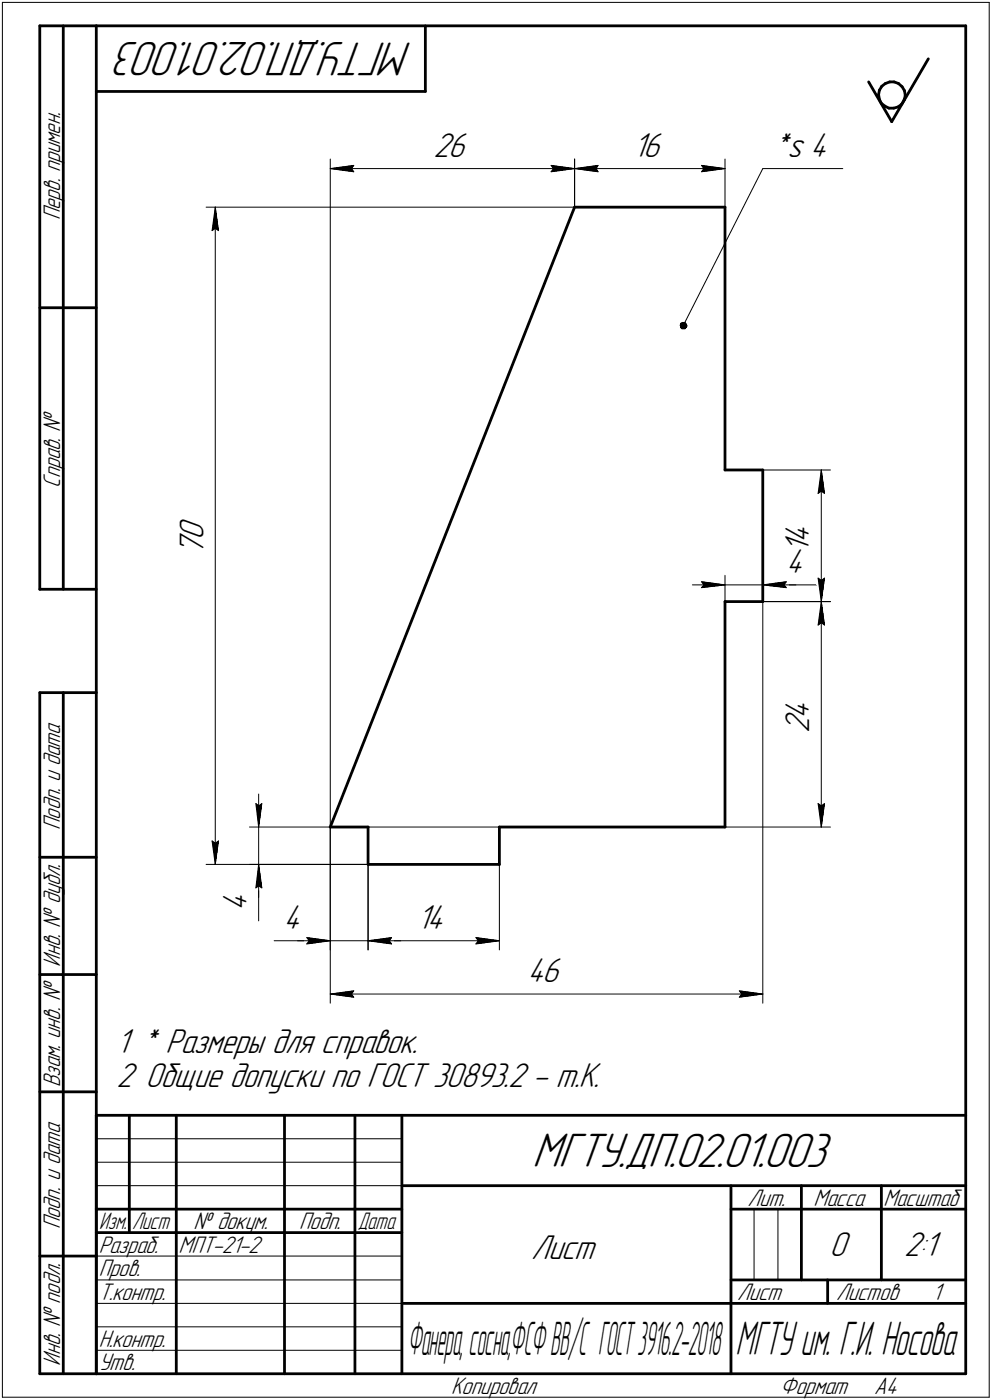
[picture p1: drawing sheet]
<svg xmlns="http://www.w3.org/2000/svg" width="211mm" height="298mm" viewBox="0 0 211 298" stroke-linecap="round" stroke-linejoin="round" font-family="sans-serif">
<defs><g id="words">
<g font-size="10.9">
<text x="87.8" y="9" transform="rotate(-180 87.8 9)">МГТУ.ДП.02.01.003</text>
<text x="113.2" y="248.5">МГТУ.ДП.02.01.003</text>
</g>
<text font-size="10.6" x="156.5" y="288.5">МГТУ им. Г.И. Носова</text>
<text font-size="10.4" x="86.8" y="288.5">Фанера,сосна,ФСФВВ/С ГОСТ3916.2-2018</text>
<g font-size="7.8">
<text x="92.2" y="33.4">26</text>
<text x="134.7" y="33.4">16</text>
<text x="164.3" y="33.4">*s 4</text>
<text x="43.3" y="118.2" transform="rotate(-90 43.3 118.2)">7</text>
<text x="43.3" y="115" transform="rotate(-90 43.3 115)">0</text>
<text x="172.2" y="117.7" transform="rotate(-90 172.2 117.7)">1</text>
<text x="172.2" y="115.5" transform="rotate(-90 172.2 115.5)">4</text>
<text x="167.3" y="122">4</text>
<text x="172.2" y="153" transform="rotate(-90 172.2 153)">4</text>
<text x="172.2" y="156.2" transform="rotate(-90 172.2 156.2)">2</text>
<text x="52.5" y="194.1" transform="rotate(-90 52.5 194.1)">4</text>
<text x="60.3" y="197.8">4</text>
<text x="88.7" y="197.8">14</text>
<text x="112.2" y="209.1">46</text>
<text x="24.8" y="224.2">1 * Размеры для справок.</text>
<text x="24.8" y="231.4">2 Общие допуски по ГОСТ 30893.2 - m.K.</text>
<text x="113" y="268">Лист</text>
<text x="176.5" y="267.5">0</text>
<text x="192.4" y="267.5">2:1</text>
</g>
<g font-size="5.4">
<text x="12.8" y="46.9" transform="rotate(-90 12.8 46.9)">Перв. примен.</text>
<text x="12.8" y="103.8" transform="rotate(-90 12.8 103.8)">Справ. №</text>
<text x="12.8" y="176.7" transform="rotate(-90 12.8 176.7)">Подп. и дата</text>
<text x="12.8" y="205.8" transform="rotate(-90 12.8 205.8)">Инв. № дубл.</text>
<text x="12.8" y="231.6" transform="rotate(-90 12.8 231.6)">Взам. инв. №</text>
<text x="159.1" y="256.8">Лит.</text>
<text x="173.1" y="256.8">Масса</text>
<text x="188" y="256.8">Масштаб</text>
<text x="12.8" y="261.7" transform="rotate(-90 12.8 261.7)">Подп. и дата</text>
<text x="41.2" y="261.8">№ докум.</text>
<text x="63.6" y="261.8">Подп.</text>
<text x="21" y="266.8">Разраб.</text>
<text x="38" y="266.8">МПТ-21-2</text>
<text x="21" y="271.8">Пров.</text>
<text x="21" y="276.8">Т.контр.</text>
<text x="156.9" y="276.8">Лист</text>
<text x="177.9" y="276.8">Листов</text>
<text x="198.4" y="276.8">1</text>
<text x="21" y="286.8">Н.контр.</text>
<text x="12.8" y="290.8" transform="rotate(-90 12.8 290.8)">Инв. № подл.</text>
<text x="21" y="291.8">Утв.</text>
<text x="96" y="296.8">Копировал</text>
<text x="166" y="296.8">Формат</text>
<text x="186" y="296.8">A4</text>
</g>
<g font-size="5.3">
<text x="21.1" y="261.8">Изм.</text>
<text x="28.1" y="261.8">Лист</text>
<text x="76.1" y="261.8">Дата</text>
</g>
</g></defs>
<g fill="none" stroke="#000" stroke-width=".59">
<path d="M8.5 5.5v120zM8.5 5.5h12zM13.5 5.5v120zM20.5 5.5v287zM20.5 5.5h185zM20.5 19.5h70zM90.5 5.5v14zM184.8 17.4l4.9 8.5zM187.1 19.2l-.2 1zM187.6 18.4l.8-.6zM187.6 18.4l-.5 .8zM188.4 17.8l.9-.4z"/>
<path d="M189.3 17.4h.9zM190.2 17.4l1 .4zM191.2 17.8l.7 .7zM191.9 18.5l.5 .8zM192.4 19.3l.2 .9zM197.5 12.5l-7.8 13.4zM205.5 5.5v287zM186.9 20.2l.2 1zM187.1 21.2l.4 .8zM187.5 22l.8 .6zM188.3 22.6l.8 .4zM189.1 23h1.1z"/>
<path d="M190.2 23l.9-.2zM191.1 22.8l.8-.6zM192.4 21.3l-.5 .9zM192.6 20.4l-.2 .9zM192.6 20.2v.2zM122.3 44.1l-52 132zM122.3 44.1h32zM154.3 44.1v56zM8.5 65.5h12zM154.3 100.1h8zM162.3 100.1v28zM8.5 125.5h12z"/>
<path d="M154.3 128.1h8zM154.3 128.1v48zM8.5 147.5v145zM8.5 147.5h12zM13.5 147.5v145zM70.3 176.1h8zM78.3 176.1v8zM106.3 176.1v8zM106.3 176.1h48zM8.5 182.5h12zM78.3 184.1h28zM8.5 207.5h12z"/>
<path d="M8.5 232.5h12zM20.5 237.5h185zM20.5 237.5v55zM27.5 237.5v25zM37.5 237.5v55zM60.5 237.5v55zM75.5 237.5v55zM85.5 237.5v55zM20.5 257.5h65zM85.5 252.5h120zM155.5 252.5v40zM155.5 257.5h15z"/>
<path d="M170.5 252.5v20zM170.5 257.5h35zM187.5 252.5v20zM8.5 267.5h12zM20.5 262.5h65zM85.5 277.5h70zM155.5 277.5h50zM155.5 272.5h50zM176.1 272.5v5zM8.5 292.5h12zM20.5 292.5h185z"/>
</g>
<g fill="none" stroke="#000" stroke-width=".21">
<path d="M.5 .5v297zM.5 .5h210zM210.5 .5v297zM70.3 33.9v142.2zM70.3 35.9l5-.7zM70.3 35.9l5 .7zM70.3 35.9h52zM74.8 35.9l.5 .7zM75.3 35.2l-.5 .7zM117.3 36.6l5-.7zM117.3 35.2l.5 .7zM117.3 35.2l5 .7z"/>
<path d="M117.8 35.9l-.5 .7zM122.3 33.9v10.2zM122.3 35.9l5-.7zM122.3 35.9l5 .7zM122.3 35.9h32zM126.8 35.9l.5 .7zM127.3 35.2l-.5 .7zM149.3 36.6l5-.7zM149.3 35.2l.5 .7zM149.3 35.2l5 .7zM149.8 35.9l-.5 .7zM154.3 33.9v10.2z"/>
<path d="M162.3 35.9l-16.9 33.4zM162.3 35.9h17zM43.9 44.1h78.4zM45.1 49.1l.7-.5zM45.8 44.1l.7 5zM45.8 48.6l.7 .5zM45.8 44.1l-.7 5zM45.8 44.1v140zM162.3 100.1h14.4zM174.1 105.1l.7-.5zM174.8 100.1l.6 5zM174.8 104.6l.6 .5z"/>
<path d="M174.8 100.1l-.7 5zM174.8 100.1v28zM147.3 124.5h7zM149.3 123.9l5 .6zM149.3 123.9l.5 .6zM149.3 125.1l5-.6zM149.8 124.5l-.5 .6zM154.3 128.1h22.4zM154.3 122.5v53.6zM154.3 124.5h8zM162.3 128.1v85.5zM162.3 128.1h14.4z"/>
<path d="M162.3 122.5v5.6zM162.3 124.5h12zM162.3 124.5l5 .6zM162.3 124.5l5-.6zM162.3 124.5h7zM166.8 124.5l.5 .6zM167.3 123.9l-.5 .6zM174.1 133.1l.7-.5zM174.1 123.1l.7 5zM174.1 123.1l.7 .5zM174.8 128.1l.6 5zM174.8 132.6l.6 .5z"/>
<path d="M174.8 128.1l-.7 5zM174.8 128.1v48zM174.8 123.6l.6-.5zM175.4 123.1l-.6 5zM45.1 179.1l.7 5zM45.1 179.1l.7 .5zM45.8 179.6l.7-.5zM46.5 179.1l-.7 5zM53.1 176.1h53.2zM54.4 171.1l.6 .5zM54.4 171.1l.6 5zM55 171.6l.7-.5z"/>
<path d="M55 169.1v7zM55 176.1v8zM55.7 171.1l-.7 5zM70.3 176.1v37.5zM70.3 176.1v26.2zM78.3 176.1v26.2zM154.3 176.1h22.4zM174.1 171.1l.7 5zM174.1 171.1l.7 .5zM174.8 171.6l.6-.5zM175.4 171.1l-.6 5zM43.9 184.1h34.4z"/>
<path d="M53.1 184.1h25.2zM54.4 189.1l.6-.5zM55 184.1v12zM55 184.1l-.6 5zM55 188.6l.7 .5zM55 184.1l.7 5zM55 184.1v7zM65.3 199.6l5 .7zM65.3 199.6l.5 .7zM78.3 184.1v18.2zM83.3 199.6l-.5 .7zM101.3 199.6l.5 .7z"/>
<path d="M101.3 199.6l5 .7zM106.3 184.1v18.2zM58.3 200.3h12zM63.3 200.3h7zM65.3 201l5-.7zM65.8 200.3l-.5 .7zM70.3 211.7l5-.7zM70.3 211.7l5 .6zM70.3 211.7h92zM70.3 200.3h8zM74.8 211.7l.5 .6zM75.3 211l-.5 .7z"/>
<path d="M78.3 200.3l5 .7zM78.3 200.3l5-.7zM78.3 200.3h7zM78.3 200.3h28zM82.8 200.3l.5 .7zM101.3 201l5-.7zM101.8 200.3l-.5 .7zM157.3 212.3l5-.6zM157.3 211l.5 .7zM157.3 211l5 .7zM157.8 211.7l-.5 .6zM20.5 247.5h65z"/>
<path d="M20.5 252.5h65zM20.5 242.5h65zM160.4 257.5v15zM165.5 257.5v15zM20.5 267.5h65zM20.5 272.5h65zM20.5 277.5h65zM.5 297.5h210zM20.5 282.5h65zM20.5 287.5h65z"/>
</g>
<g fill="#fff" stroke="#fff" stroke-width=".21">
<path d="M112.2 203.5h8.2zM112.2 203.6h8.2zM112.2 203.7h8.2zM112.2 203.8h8.2zM112.2 203.9h8.2zM112.2 204h8.2zM112.2 204h8.2zM112.2 204.1h8.2zM112.2 204.2h8.2zM112.2 204.3h8.2zM112.2 204.4h8.2zM112.2 204.5h8.2zM112.2 204.6h8.2zM112.2 204.6h8.2zM112.2 204.7h8.2zM112.2 204.8h8.2zM112.2 204.9h8.2zM112.2 205h8.2zM112.2 205.1h8.2zM112.2 205.1h8.2zM112.2 205.2h8.2zM112.2 205.3h8.2zM112.2 205.4h8.2zM112.2 205.5h8.2zM112.2 205.6h8.2zM112.2 205.7h8.2zM112.2 205.7h8.2zM112.2 205.8h8.2zM112.2 205.9h8.2zM112.2 206h8.2zM112.2 206.1h8.2zM112.2 206.2h8.2zM112.2 206.2h8.2zM112.2 206.3h8.2zM112.2 206.4h8.2zM112.2 206.5h8.2zM112.2 206.6h8.2zM112.2 206.7h8.2zM112.2 206.8h8.2zM112.2 206.8h8.2zM112.2 206.9h8.2zM112.2 207h8.2zM112.2 207.1h8.2zM112.2 207.2h8.2zM112.2 207.3h8.2zM112.2 207.3h8.2zM112.2 207.4h8.2zM112.2 207.5h8.2zM112.2 207.6h8.2zM112.2 207.7h8.2zM112.2 207.8h8.2zM112.2 207.9h8.2zM112.2 207.9h8.2zM112.2 208h8.2zM112.2 208.1h8.2zM112.2 208.2h8.2zM112.2 208.3h8.2zM112.2 208.4h8.2zM112.2 208.4h8.2zM112.2 208.5h8.2zM112.2 208.6h8.2zM112.2 208.7h8.2zM112.2 208.8h8.2zM112.2 208.9h8.2zM112.2 209h8.2zM112.2 209h8.2zM112.2 209.1h8.2zM112.2 209.2h8.2zM112.2 209.3h8.2zM112.2 209.4h8.2zM112.2 209.5h8.2zM112.2 209.5h8.2zM112.2 209.6h8.2zM112.2 209.7h8.2zM112.2 209.8h8.2zM112.2 209.9h8.2zM112.2 210h8.2zM112.2 210.1h8.2zM112.2 210.1h8.2zM112.2 210.2h8.2zM112.2 210.3h8.2zM112.2 210.4h8.2zM112.2 210.5h8.2zM112.2 210.6h8.2z"/>
<path d="M75.2 210.5h.6zM74.6 210.6h1.2zM73.9 210.7h1.9zM73.3 210.7h2.5zM72.7 210.8h3.1zM72.1 210.9h3.7zM71.9 211h3.9zM71.7 211.1h4.1zM71.5 211.2h4.3zM71.3 211.2h4.5zM71.1 211.3h4.7zM70.9 211.4h4.9zM70.7 211.5h5.1zM70.5 211.6h5.3zM70.3 211.7h5.5zM70.5 211.8h5.3zM70.7 211.8h5.1zM70.9 211.9h4.9zM71.1 212h4.7zM71.3 212.1h4.5zM71.5 212.2h4.3zM71.7 212.3h4.1zM71.9 212.3h3.9zM72.1 212.4h3.7zM72.8 212.5h3zM73.6 212.6h2.2zM74.3 212.7h1.5zM75.1 212.8h.7z"/>
<path d="M156.8 210.5h.7zM156.8 210.6h1.3zM156.8 210.7h1.9zM156.8 210.7h2.5zM156.8 210.8h3.1zM156.8 210.9h3.7zM156.8 211h4zM156.8 211.1h4.2zM156.8 211.2h4.3zM156.8 211.2h4.6zM156.8 211.3h4.7zM156.8 211.4h4.9zM156.8 211.5h5.2zM156.8 211.6h5.3zM156.8 211.7h5.5zM156.8 211.8h5.3zM156.8 211.8h5.2zM156.8 211.9h4.9zM156.8 212h4.7zM156.8 212.1h4.6zM156.8 212.2h4.3zM156.8 212.3h4.2zM156.8 212.3h4zM156.8 212.4h3.7zM156.8 212.5h3.1zM156.8 212.6h2.3zM156.8 212.7h1.5zM156.8 212.8h.8z"/>
<path d="M60.3 192.2h5zM60.3 192.3h5zM60.3 192.4h5zM60.3 192.4h5zM60.3 192.5h5zM60.3 192.6h5zM60.3 192.7h5zM60.3 192.8h5zM60.3 192.9h5zM60.3 193h5zM60.3 193h5zM60.3 193.1h5zM60.3 193.2h5zM60.3 193.3h5zM60.3 193.4h5zM60.3 193.5h5zM60.3 193.5h5zM60.3 193.6h5zM60.3 193.7h5zM60.3 193.8h5zM60.3 193.9h5zM60.3 194h5zM60.3 194.1h5zM60.3 194.1h5zM60.3 194.2h5zM60.3 194.3h5zM60.3 194.4h5zM60.3 194.5h5zM60.3 194.6h5zM60.3 194.6h5zM60.3 194.7h5zM60.3 194.8h5zM60.3 194.9h5zM60.3 195h5zM60.3 195.1h5zM60.3 195.2h5zM60.3 195.2h5zM60.3 195.3h5zM60.3 195.4h5zM60.3 195.5h5zM60.3 195.6h5zM60.3 195.7h5zM60.3 195.7h5zM60.3 195.8h5zM60.3 195.9h5zM60.3 196h5zM60.3 196.1h5zM60.3 196.2h5zM60.3 196.3h5zM60.3 196.3h5zM60.3 196.4h5zM60.3 196.5h5zM60.3 196.6h5zM60.3 196.7h5zM60.3 196.8h5zM60.3 196.8h5zM60.3 196.9h5zM60.3 197h5zM60.3 197.1h5zM60.3 197.2h5zM60.3 197.3h5zM60.3 197.4h5zM60.3 197.4h5zM60.3 197.5h5zM60.3 197.6h5zM60.3 197.7h5zM60.3 197.8h5zM60.3 197.9h5zM60.3 198h5zM60.3 198h5zM60.3 198.1h5zM60.3 198.2h5zM60.3 198.3h5zM60.3 198.4h5zM60.3 198.5h5zM60.3 198.5h5zM60.3 198.6h5zM60.3 198.7h5zM60.3 198.8h5zM60.3 198.9h5zM60.3 199h5zM60.3 199.1h5zM60.3 199.1h5zM60.3 199.2h5z"/>
<path d="M64.8 199.1h.6zM64.8 199.2h1.2zM64.8 199.3h1.8zM64.8 199.4h2.5zM64.8 199.5h3.1zM64.8 199.6h3.7zM64.8 199.6h3.9zM64.8 199.7h4.1zM64.8 199.8h4.3zM64.8 199.9h4.5zM64.8 200h4.7zM64.8 200.1h4.9zM64.8 200.2h5.1zM64.8 200.2h5.3zM64.8 200.3h5.5zM64.8 200.4h5.3zM64.8 200.5h5.1zM64.8 200.6h4.9zM64.8 200.7h4.7zM64.8 200.7h4.5zM64.8 200.8h4.3zM64.8 200.9h4.1zM64.8 201h3.9zM64.8 201.1h3.7zM64.8 201.2h3zM64.8 201.3h2.3zM64.8 201.3h1.5zM64.8 201.4h.7z"/>
<path d="M83.2 199.1h.6zM82.6 199.2h1.2zM82 199.3h1.8zM81.4 199.4h2.4zM80.8 199.5h3zM80.1 199.6h3.7zM79.9 199.6h3.9zM79.8 199.7h4zM79.5 199.8h4.3zM79.3 199.9h4.5zM79.2 200h4.6zM78.9 200.1h4.9zM78.7 200.2h5.1zM78.6 200.2h5.2zM78.3 200.3h5.5zM78.6 200.4h5.2zM78.7 200.5h5.1zM78.9 200.6h4.9zM79.2 200.7h4.6zM79.3 200.7h4.5zM79.5 200.8h4.3zM79.8 200.9h4zM79.9 201h3.9zM80.1 201.1h3.7zM80.9 201.2h2.9zM81.6 201.3h2.2zM82.4 201.3h1.4zM83.1 201.4h.7z"/>
<path d="M88.7 192.2h7.1zM88.7 192.3h7.1zM88.7 192.4h7.1zM88.7 192.4h7.1zM88.7 192.5h7.1zM88.7 192.6h7.1zM88.7 192.7h7.1zM88.7 192.8h7.1zM88.7 192.9h7.1zM88.7 193h7.1zM88.7 193h7.1zM88.7 193.1h7.1zM88.7 193.2h7.1zM88.7 193.3h7.1zM88.7 193.4h7.1zM88.7 193.5h7.1zM88.7 193.5h7.1zM88.7 193.6h7.1zM88.7 193.7h7.1zM88.7 193.8h7.1zM88.7 193.9h7.1zM88.7 194h7.1zM88.7 194.1h7.1zM88.7 194.1h7.1zM88.7 194.2h7.1zM88.7 194.3h7.1zM88.7 194.4h7.1zM88.7 194.5h7.1zM88.7 194.6h7.1zM88.7 194.6h7.1zM88.7 194.7h7.1zM88.7 194.8h7.1zM88.7 194.9h7.1zM88.7 195h7.1zM88.7 195.1h7.1zM88.7 195.2h7.1zM88.7 195.2h7.1zM88.7 195.3h7.1zM88.7 195.4h7.1zM88.7 195.5h7.1zM88.7 195.6h7.1zM88.7 195.7h7.1zM88.7 195.7h7.1zM88.7 195.8h7.1zM88.7 195.9h7.1zM88.7 196h7.1zM88.7 196.1h7.1zM88.7 196.2h7.1zM88.7 196.3h7.1zM88.7 196.3h7.1zM88.7 196.4h7.1zM88.7 196.5h7.1zM88.7 196.6h7.1zM88.7 196.7h7.1zM88.7 196.8h7.1zM88.7 196.8h7.1zM88.7 196.9h7.1zM88.7 197h7.1zM88.7 197.1h7.1zM88.7 197.2h7.1zM88.7 197.3h7.1zM88.7 197.4h7.1zM88.7 197.4h7.1zM88.7 197.5h7.1zM88.7 197.6h7.1zM88.7 197.7h7.1zM88.7 197.8h7.1zM88.7 197.9h7.1zM88.7 198h7.1zM88.7 198h7.1zM88.7 198.1h7.1zM88.7 198.2h7.1zM88.7 198.3h7.1zM88.7 198.4h7.1zM88.7 198.5h7.1zM88.7 198.5h7.1zM88.7 198.6h7.1zM88.7 198.7h7.1zM88.7 198.8h7.1zM88.7 198.9h7.1zM88.7 199h7.1zM88.7 199.1h7.1zM88.7 199.1h7.1zM88.7 199.2h7.1z"/>
<path d="M83.2 199.1h.6zM82.6 199.2h1.2zM82 199.3h1.8zM81.4 199.4h2.4zM80.8 199.5h3zM80.1 199.6h3.7zM79.9 199.6h3.9zM79.8 199.7h4zM79.5 199.8h4.3zM79.3 199.9h4.5zM79.2 200h4.6zM78.9 200.1h4.9zM78.7 200.2h5.1zM78.6 200.2h5.2zM78.3 200.3h5.5zM78.6 200.4h5.2zM78.7 200.5h5.1zM78.9 200.6h4.9zM79.2 200.7h4.6zM79.3 200.7h4.5zM79.5 200.8h4.3zM79.8 200.9h4zM79.9 201h3.9zM80.1 201.1h3.7zM80.9 201.2h2.9zM81.6 201.3h2.2zM82.4 201.3h1.4zM83.1 201.4h.7z"/>
<path d="M100.8 199.1h.6zM100.8 199.2h1.2zM100.8 199.3h1.8zM100.8 199.4h2.5zM100.8 199.5h3.1zM100.8 199.6h3.7zM100.8 199.6h3.9zM100.8 199.7h4.1zM100.8 199.8h4.3zM100.8 199.9h4.5zM100.8 200h4.7zM100.8 200.1h4.9zM100.8 200.2h5.1zM100.8 200.2h5.3zM100.8 200.3h5.5zM100.8 200.4h5.3zM100.8 200.5h5.1zM100.8 200.6h4.9zM100.8 200.7h4.7zM100.8 200.7h4.5zM100.8 200.8h4.3zM100.8 200.9h4.1zM100.8 201h3.9zM100.8 201.1h3.7zM100.8 201.2h3zM100.8 201.3h2.2zM100.8 201.3h1.5zM100.8 201.4h.7z"/>
<path d="M37.7 110h7.1zM37.7 110.1h7.1zM37.7 110.2h7.1zM37.7 110.2h7.1zM37.7 110.3h7.1zM37.7 110.4h7.1zM37.7 110.5h7.1zM37.7 110.6h7.1zM37.7 110.7h7.1zM37.7 110.7h7.1zM37.7 110.8h7.1zM37.7 110.9h7.1zM37.7 111h7.1zM37.7 111.1h7.1zM37.7 111.2h7.1zM37.7 111.3h7.1zM37.7 111.3h7.1zM37.7 111.4h7.1zM37.7 111.5h7.1zM37.7 111.6h7.1zM37.7 111.7h7.1zM37.7 111.8h7.1zM37.7 111.8h7.1zM37.7 111.9h7.1zM37.7 112h7.1zM37.7 112.1h7.1zM37.7 112.2h7.1zM37.7 112.3h7.1zM37.7 112.4h7.1zM37.7 112.4h7.1zM37.7 112.5h7.1zM37.7 112.6h7.1zM37.7 112.7h7.1zM37.7 112.8h7.1zM37.7 112.9h7.1zM37.7 112.9h7.1zM37.7 113h7.1zM37.7 113.1h7.1zM37.7 113.2h7.1zM37.7 113.3h7.1zM37.7 113.4h7.1zM37.7 113.5h7.1zM37.7 113.5h7.1zM37.7 113.6h7.1zM37.7 113.7h7.1zM37.7 113.8h7.1zM37.7 113.9h7.1zM37.7 114h7.1zM37.7 114h7.1zM37.7 114.1h7.1zM37.7 114.2h7.1zM37.7 114.3h7.1zM37.7 114.4h7.1zM37.7 114.5h7.1zM37.7 114.6h7.1zM37.7 114.6h7.1zM37.7 114.7h7.1zM37.7 114.8h7.1zM37.7 114.9h7.1zM37.7 115h7.1zM37.7 115.1h7.1zM37.7 115.1h7.1zM37.7 115.2h7.1zM37.7 115.3h7.1zM37.7 115.4h7.1zM37.7 115.5h7.1zM37.7 115.6h7.1zM37.7 115.7h7.1zM37.7 115.7h7.1zM37.7 115.8h7.1zM37.7 115.9h7.1zM37.7 116h7.1zM37.7 116.1h7.1zM37.7 116.2h7.1zM37.7 116.2h7.1zM37.7 116.3h7.1zM37.7 116.4h7.1zM37.7 116.5h7.1zM37.7 116.6h7.1zM37.7 116.7h7.1zM37.7 116.8h7.1zM37.7 116.8h7.1zM37.7 116.9h7.1zM37.7 117h7.1zM37.7 117.1h7.1zM37.7 117.2h7.1zM37.7 117.3h7.1zM37.7 117.3h7.1zM37.7 117.4h7.1zM37.7 117.5h7.1zM37.7 117.6h7.1zM37.7 117.7h7.1zM37.7 117.8h7.1zM37.7 117.9h7.1zM37.7 117.9h7.1zM37.7 118h7.1zM37.7 118.1h7.1z"/>
<path d="M44.6 178.6h2.5zM44.7 178.6h2.4zM44.7 178.7h2.4zM44.7 178.8h2.4zM44.7 178.9h2.4zM44.7 179h2.4zM44.7 179.1h2.4zM44.7 179.2h2.4zM44.8 179.2h2.2zM44.8 179.3h2.2zM44.8 179.4h2.2zM44.8 179.5h2.2zM44.8 179.6h2.2zM44.8 179.7h2.2zM44.8 179.7h2.2zM44.9 179.8h2zM44.9 179.9h2zM44.9 180h2zM44.9 180.1h2zM44.9 180.2h2zM44.9 180.3h2zM44.9 180.3h2zM44.9 180.4h1.9zM45 180.5h1.8zM45 180.6h1.8zM45 180.7h1.8zM45 180.8h1.8zM45 180.8h1.8zM45 180.9h1.8zM45 181h1.8zM45 181.1h1.7zM45 181.2h1.7zM45 181.3h1.7zM45 181.4h1.7zM45 181.4h1.7zM45 181.5h1.7zM45 181.6h1.7zM45.1 181.7h1.6zM45.1 181.8h1.6zM45.1 181.9h1.6zM45.1 181.9h1.6zM45.1 182h1.6zM45.1 182.1h1.6zM45.1 182.2h1.6zM45.1 182.3h1.5zM45.2 182.4h1.4zM45.2 182.5h1.4zM45.3 182.5h1.2zM45.3 182.6h1.2zM45.3 182.7h1.1zM45.4 182.8h1zM45.4 182.9h.9zM45.5 183h.8zM45.5 183h.8zM45.5 183.1h.7zM45.6 183.2h.6zM45.6 183.3h.5zM45.6 183.4h.5zM45.6 183.5h.5zM45.6 183.6h.5zM45.7 183.6h.4zM45.7 183.7h.3zM45.7 183.8h.3z"/>
<path d="M45.7 44.4h.3zM45.7 44.4h.3zM45.7 44.5h.4zM45.6 44.6h.5zM45.6 44.7h.5zM45.6 44.8h.5zM45.6 44.9h.5zM45.6 45h.6zM45.5 45h.7zM45.5 45.1h.8zM45.5 45.2h.8zM45.4 45.3h.9zM45.4 45.4h1zM45.3 45.5h1.1zM45.3 45.6h1.2zM45.3 45.6h1.2zM45.2 45.7h1.4zM45.2 45.8h1.4zM45.1 45.9h1.5zM45.1 46h1.6zM45.1 46.1h1.6zM45.1 46.1h1.6zM45.1 46.2h1.6zM45.1 46.3h1.6zM45.1 46.4h1.6zM45.1 46.5h1.6zM45 46.6h1.7zM45 46.7h1.7zM45 46.7h1.7zM45 46.8h1.7zM45 46.9h1.7zM45 47h1.7zM45 47.1h1.7zM45 47.2h1.8zM45 47.2h1.8zM45 47.3h1.8zM45 47.4h1.8zM45 47.5h1.8zM45 47.6h1.8zM45 47.7h1.8zM44.9 47.8h1.9zM44.9 47.8h2zM44.9 47.9h2zM44.9 48h2zM44.9 48.1h2zM44.9 48.2h2zM44.9 48.3h2zM44.9 48.3h2zM44.8 48.4h2.2zM44.8 48.5h2.2zM44.8 48.6h2.2zM44.8 48.7h2.2zM44.8 48.8h2.2zM44.8 48.9h2.2zM44.8 48.9h2.2zM44.7 49h2.4zM44.7 49.1h2.4zM44.7 49.2h2.4zM44.7 49.3h2.4zM44.7 49.4h2.4zM44.7 49.4h2.4zM44.7 49.5h2.4z"/>
<path d="M46.9 189.1h7.2zM46.9 189.1h7.2zM46.9 189.2h7.2zM46.9 189.3h7.2zM46.9 189.4h7.2zM46.9 189.5h7.2zM46.9 189.6h7.2zM46.9 189.7h7.2zM46.9 189.7h7.2zM46.9 189.8h7.2zM46.9 189.9h7.2zM46.9 190h7.2zM46.9 190.1h7.2zM46.9 190.2h7.2zM46.9 190.2h7.2zM46.9 190.3h7.2zM46.9 190.4h7.2zM46.9 190.5h7.2zM46.9 190.6h7.2zM46.9 190.7h7.2zM46.9 190.8h7.2zM46.9 190.8h7.2zM46.9 190.9h7.2zM46.9 191h7.2zM46.9 191.1h7.2zM46.9 191.2h7.2zM46.9 191.3h7.2zM46.9 191.3h7.2zM46.9 191.4h7.2zM46.9 191.5h7.2zM46.9 191.6h7.2zM46.9 191.7h7.2zM46.9 191.8h7.2zM46.9 191.9h7.2zM46.9 191.9h7.2zM46.9 192h7.2zM46.9 192.1h7.2zM46.9 192.2h7.2zM46.9 192.3h7.2zM46.9 192.4h7.2zM46.9 192.4h7.2zM46.9 192.5h7.2zM46.9 192.6h7.2zM46.9 192.7h7.2zM46.9 192.8h7.2zM46.9 192.9h7.2zM46.9 193h7.2zM46.9 193h7.2zM46.9 193.1h7.2zM46.9 193.2h7.2zM46.9 193.3h7.2zM46.9 193.4h7.2zM46.9 193.5h7.2zM46.9 193.5h7.2zM46.9 193.6h7.2zM46.9 193.7h7.2zM46.9 193.8h7.2zM46.9 193.9h7.2zM46.9 194h7.2z"/>
<path d="M54.9 184.3h.3zM54.9 184.4h.3zM54.9 184.5h.4zM54.9 184.6h.4zM54.9 184.7h.4zM54.8 184.7h.6zM54.8 184.8h.6zM54.8 184.9h.7zM54.7 185h.8zM54.7 185.1h.8zM54.7 185.2h.8zM54.6 185.3h.9zM54.6 185.3h1zM54.5 185.4h1.1zM54.5 185.5h1.2zM54.5 185.6h1.2zM54.4 185.7h1.4zM54.4 185.8h1.4zM54.4 185.8h1.4zM54.4 185.9h1.5zM54.4 186h1.5zM54.4 186.1h1.5zM54.4 186.2h1.5zM54.4 186.3h1.5zM54.4 186.4h1.5zM54.4 186.4h1.5zM54.3 186.5h1.7zM54.3 186.6h1.7zM54.3 186.7h1.7zM54.3 186.8h1.7zM54.3 186.9h1.7zM54.3 186.9h1.7zM54.3 187h1.7zM54.2 187.1h1.8zM54.2 187.2h1.8zM54.2 187.3h1.8zM54.2 187.4h1.8zM54.2 187.5h1.8zM54.2 187.5h1.8zM54.2 187.6h1.8zM54.1 187.7h1.9zM54.1 187.8h2zM54.1 187.9h2zM54.1 188h2zM54.1 188h2zM54.1 188.1h2zM54.1 188.2h2zM54.1 188.3h2zM54 188.4h2.2zM54 188.5h2.2zM54 188.6h2.2zM54 188.6h2.2zM54 188.7h2.2zM54 188.8h2.2zM54 188.9h2.2zM53.9 189h2.4zM53.9 189.1h2.4zM53.9 189.1h2.4zM53.9 189.2h2.4zM53.9 189.3h2.4zM53.9 189.4h2.4zM53.9 189.5h2.4z"/>
<path d="M53.8 170.6h2.5zM53.9 170.7h2.4zM53.9 170.8h2.4zM53.9 170.9h2.4zM53.9 170.9h2.4zM53.9 171h2.4zM53.9 171.1h2.4zM53.9 171.2h2.4zM54 171.3h2.2zM54 171.4h2.2zM54 171.4h2.2zM54 171.5h2.2zM54 171.6h2.2zM54 171.7h2.2zM54 171.8h2.2zM54.1 171.9h2zM54.1 172h2zM54.1 172h2zM54.1 172.1h2zM54.1 172.2h2zM54.1 172.3h2zM54.1 172.4h2zM54.1 172.5h1.9zM54.2 172.6h1.8zM54.2 172.6h1.8zM54.2 172.7h1.8zM54.2 172.8h1.8zM54.2 172.9h1.8zM54.2 173h1.8zM54.2 173.1h1.8zM54.3 173.1h1.7zM54.3 173.2h1.7zM54.3 173.3h1.7zM54.3 173.4h1.7zM54.3 173.5h1.7zM54.3 173.6h1.7zM54.3 173.7h1.7zM54.4 173.7h1.5zM54.4 173.8h1.5zM54.4 173.9h1.5zM54.4 174h1.5zM54.4 174.1h1.5zM54.4 174.2h1.5zM54.4 174.2h1.5zM54.4 174.3h1.4zM54.4 174.4h1.4zM54.4 174.5h1.4zM54.5 174.6h1.2zM54.5 174.7h1.2zM54.5 174.8h1.1zM54.6 174.8h1zM54.6 174.9h.9zM54.7 175h.8zM54.7 175.1h.8zM54.7 175.2h.8zM54.8 175.3h.7zM54.8 175.3h.6zM54.8 175.4h.6zM54.9 175.5h.4zM54.9 175.6h.4zM54.9 175.7h.4zM54.9 175.8h.3zM54.9 175.9h.3z"/>
<path d="M166.6 148h7.1zM166.6 148.1h7.1zM166.6 148.2h7.1zM166.6 148.3h7.1zM166.6 148.3h7.1zM166.6 148.4h7.1zM166.6 148.5h7.1zM166.6 148.6h7.1zM166.6 148.7h7.1zM166.6 148.8h7.1zM166.6 148.8h7.1zM166.6 148.9h7.1zM166.6 149h7.1zM166.6 149.1h7.1zM166.6 149.2h7.1zM166.6 149.3h7.1zM166.6 149.4h7.1zM166.6 149.4h7.1zM166.6 149.5h7.1zM166.6 149.6h7.1zM166.6 149.7h7.1zM166.6 149.8h7.1zM166.6 149.9h7.1zM166.6 149.9h7.1zM166.6 150h7.1zM166.6 150.1h7.1zM166.6 150.2h7.1zM166.6 150.3h7.1zM166.6 150.4h7.1zM166.6 150.5h7.1zM166.6 150.5h7.1zM166.6 150.6h7.1zM166.6 150.7h7.1zM166.6 150.8h7.1zM166.6 150.9h7.1zM166.6 151h7.1zM166.6 151h7.1zM166.6 151.1h7.1zM166.6 151.2h7.1zM166.6 151.3h7.1zM166.6 151.4h7.1zM166.6 151.5h7.1zM166.6 151.6h7.1zM166.6 151.6h7.1zM166.6 151.7h7.1zM166.6 151.8h7.1zM166.6 151.9h7.1zM166.6 152h7.1zM166.6 152.1h7.1zM166.6 152.1h7.1zM166.6 152.2h7.1zM166.6 152.3h7.1zM166.6 152.4h7.1zM166.6 152.5h7.1zM166.6 152.6h7.1zM166.6 152.7h7.1zM166.6 152.7h7.1zM166.6 152.8h7.1zM166.6 152.9h7.1zM166.6 153h7.1zM166.6 153.1h7.1zM166.6 153.2h7.1zM166.6 153.2h7.1zM166.6 153.3h7.1zM166.6 153.4h7.1zM166.6 153.5h7.1zM166.6 153.6h7.1zM166.6 153.7h7.1zM166.6 153.8h7.1zM166.6 153.8h7.1zM166.6 153.9h7.1zM166.6 154h7.1zM166.6 154.1h7.1zM166.6 154.2h7.1zM166.6 154.3h7.1zM166.6 154.3h7.1zM166.6 154.4h7.1zM166.6 154.5h7.1zM166.6 154.6h7.1zM166.6 154.7h7.1zM166.6 154.8h7.1zM166.6 154.9h7.1zM166.6 154.9h7.1zM166.6 155h7.1zM166.6 155.1h7.1zM166.6 155.2h7.1zM166.6 155.3h7.1zM166.6 155.4h7.1zM166.6 155.4h7.1zM166.6 155.5h7.1zM166.6 155.6h7.1zM166.6 155.7h7.1zM166.6 155.8h7.1zM166.6 155.9h7.1zM166.6 156h7.1zM166.6 156h7.1zM166.6 156.1h7.1z"/>
<path d="M173.5 170.6h2.4zM173.6 170.7h2.3zM173.6 170.8h2.3zM173.6 170.9h2.3zM173.6 170.9h2.3zM173.6 171h2.3zM173.6 171.1h2.3zM173.6 171.2h2.3zM173.7 171.3h2.2zM173.7 171.4h2.2zM173.7 171.4h2.2zM173.7 171.5h2.2zM173.7 171.6h2.2zM173.7 171.7h2.2zM173.7 171.8h2.2zM173.7 171.9h2.2zM173.7 172h2.2zM173.7 172h2.2zM173.7 172.1h2.1zM173.7 172.2h2.1zM173.7 172.3h2.1zM173.7 172.4h2.1zM173.7 172.5h2.1zM173.8 172.6h2zM173.8 172.6h2zM173.8 172.7h2zM173.8 172.8h2zM173.8 172.9h1.9zM173.8 173h1.9zM173.8 173.1h1.9zM173.9 173.1h1.8zM173.9 173.2h1.8zM173.9 173.3h1.8zM173.9 173.4h1.8zM173.9 173.5h1.8zM173.9 173.6h1.8zM173.9 173.7h1.7zM174 173.7h1.6zM174 173.8h1.6zM174 173.9h1.6zM174 174h1.6zM174 174.1h1.6zM174 174.2h1.6zM174 174.2h1.6zM174 174.3h1.5zM174.1 174.4h1.4zM174.1 174.5h1.4zM174.2 174.6h1.2zM174.2 174.7h1.2zM174.2 174.8h1.1zM174.2 174.8h1.1zM174.2 174.9h1.1zM174.3 175h1zM174.3 175.1h1zM174.4 175.2h.8zM174.4 175.3h.8zM174.5 175.3h.6zM174.5 175.4h.6zM174.5 175.5h.5zM174.6 175.6h.4zM174.6 175.7h.4zM174.7 175.8h.2zM174.7 175.9h.2z"/>
<path d="M174.7 128.4h.2zM174.7 128.4h.2zM174.6 128.5h.4zM174.6 128.6h.4zM174.5 128.7h.5zM174.5 128.8h.6zM174.5 128.9h.6zM174.4 128.9h.8zM174.4 129h.8zM174.3 129.1h1zM174.3 129.2h1zM174.2 129.3h1.1zM174.2 129.4h1.1zM174.2 129.5h1.1zM174.2 129.5h1.2zM174.2 129.6h1.2zM174.1 129.7h1.4zM174.1 129.8h1.4zM174 129.9h1.5zM174 130h1.6zM174 130h1.6zM174 130.1h1.6zM174 130.2h1.6zM174 130.3h1.6zM174 130.4h1.6zM174 130.5h1.6zM173.9 130.6h1.7zM173.9 130.6h1.8zM173.9 130.7h1.8zM173.9 130.8h1.8zM173.9 130.9h1.8zM173.9 131h1.8zM173.9 131.1h1.8zM173.8 131.1h1.9zM173.8 131.2h1.9zM173.8 131.3h1.9zM173.8 131.4h2zM173.8 131.5h2zM173.8 131.6h2zM173.8 131.7h2zM173.7 131.7h2.1zM173.7 131.8h2.1zM173.7 131.9h2.1zM173.7 132h2.1zM173.7 132.1h2.1zM173.7 132.2h2.2zM173.7 132.2h2.2zM173.7 132.3h2.2zM173.7 132.4h2.2zM173.7 132.5h2.2zM173.7 132.6h2.2zM173.7 132.7h2.2zM173.7 132.8h2.2zM173.7 132.8h2.2zM173.7 132.9h2.2zM173.6 133h2.3zM173.6 133.1h2.3zM173.6 133.2h2.3zM173.6 133.3h2.3zM173.6 133.3h2.3zM173.6 133.4h2.3zM173.6 133.5h2.3z"/>
<path d="M166.6 110.6h7.1zM166.6 110.7h7.1zM166.6 110.7h7.1zM166.6 110.8h7.1zM166.6 110.9h7.1zM166.6 111h7.1zM166.6 111.1h7.1zM166.6 111.2h7.1zM166.6 111.3h7.1zM166.6 111.3h7.1zM166.6 111.4h7.1zM166.6 111.5h7.1zM166.6 111.6h7.1zM166.6 111.7h7.1zM166.6 111.8h7.1zM166.6 111.8h7.1zM166.6 111.9h7.1zM166.6 112h7.1zM166.6 112.1h7.1zM166.6 112.2h7.1zM166.6 112.3h7.1zM166.6 112.4h7.1zM166.6 112.4h7.1zM166.6 112.5h7.1zM166.6 112.6h7.1zM166.6 112.7h7.1zM166.6 112.8h7.1zM166.6 112.9h7.1zM166.6 112.9h7.1zM166.6 113h7.1zM166.6 113.1h7.1zM166.6 113.2h7.1zM166.6 113.3h7.1zM166.6 113.4h7.1zM166.6 113.5h7.1zM166.6 113.5h7.1zM166.6 113.6h7.1zM166.6 113.7h7.1zM166.6 113.8h7.1zM166.6 113.9h7.1zM166.6 114h7.1zM166.6 114h7.1zM166.6 114.1h7.1zM166.6 114.2h7.1zM166.6 114.3h7.1zM166.6 114.4h7.1zM166.6 114.5h7.1zM166.6 114.6h7.1zM166.6 114.6h7.1zM166.6 114.7h7.1zM166.6 114.8h7.1zM166.6 114.9h7.1zM166.6 115h7.1zM166.6 115.1h7.1zM166.6 115.1h7.1zM166.6 115.2h7.1zM166.6 115.3h7.1zM166.6 115.4h7.1zM166.6 115.5h7.1zM166.6 115.6h7.1zM166.6 115.7h7.1zM166.6 115.7h7.1zM166.6 115.8h7.1zM166.6 115.9h7.1zM166.6 116h7.1zM166.6 116.1h7.1zM166.6 116.2h7.1zM166.6 116.2h7.1zM166.6 116.3h7.1zM166.6 116.4h7.1zM166.6 116.5h7.1zM166.6 116.6h7.1zM166.6 116.7h7.1zM166.6 116.8h7.1zM166.6 116.8h7.1zM166.6 116.9h7.1zM166.6 117h7.1zM166.6 117.1h7.1zM166.6 117.2h7.1zM166.6 117.3h7.1zM166.6 117.3h7.1zM166.6 117.4h7.1zM166.6 117.5h7.1zM166.6 117.6h7.1z"/>
<path d="M173.5 122.6h2.4zM173.6 122.7h2.3zM173.6 122.8h2.3zM173.6 122.9h2.3zM173.6 122.9h2.3zM173.6 123h2.3zM173.6 123.1h2.3zM173.6 123.2h2.3zM173.7 123.3h2.2zM173.7 123.4h2.2zM173.7 123.4h2.2zM173.7 123.5h2.2zM173.7 123.6h2.2zM173.7 123.7h2.2zM173.7 123.8h2.2zM173.7 123.9h2.2zM173.7 124h2.2zM173.7 124h2.2zM173.7 124.1h2.1zM173.7 124.2h2.1zM173.7 124.3h2.1zM173.7 124.4h2.1zM173.7 124.5h2.1zM173.8 124.5h2zM173.8 124.6h2zM173.8 124.7h2zM173.8 124.8h2zM173.8 124.9h1.9zM173.8 125h1.9zM173.8 125.1h1.9zM173.9 125.1h1.8zM173.9 125.2h1.8zM173.9 125.3h1.8zM173.9 125.4h1.8zM173.9 125.5h1.8zM173.9 125.6h1.8zM173.9 125.6h1.7zM174 125.7h1.6zM174 125.8h1.6zM174 125.9h1.6zM174 126h1.6zM174 126.1h1.6zM174 126.2h1.6zM174 126.2h1.6zM174 126.3h1.5zM174.1 126.4h1.4zM174.1 126.5h1.4zM174.2 126.6h1.2zM174.2 126.7h1.2zM174.2 126.7h1.1zM174.2 126.8h1.1zM174.2 126.9h1.1zM174.3 127h1zM174.3 127.1h1zM174.4 127.2h.8zM174.4 127.3h.8zM174.5 127.3h.6zM174.5 127.4h.6zM174.5 127.5h.5zM174.6 127.6h.4zM174.6 127.7h.4zM174.7 127.8h.2zM174.7 127.8h.2z"/>
<path d="M174.7 100.3h.2zM174.7 100.4h.2zM174.6 100.5h.4zM174.6 100.6h.4zM174.5 100.7h.5zM174.5 100.8h.6zM174.5 100.8h.6zM174.4 100.9h.8zM174.4 101h.8zM174.3 101.1h1zM174.3 101.2h1zM174.2 101.3h1.1zM174.2 101.3h1.1zM174.2 101.4h1.1zM174.2 101.5h1.2zM174.2 101.6h1.2zM174.1 101.7h1.4zM174.1 101.8h1.4zM174 101.9h1.5zM174 101.9h1.6zM174 102h1.6zM174 102.1h1.6zM174 102.2h1.6zM174 102.3h1.6zM174 102.4h1.6zM174 102.4h1.6zM173.9 102.5h1.7zM173.9 102.6h1.8zM173.9 102.7h1.8zM173.9 102.8h1.8zM173.9 102.9h1.8zM173.9 103h1.8zM173.9 103h1.8zM173.8 103.1h1.9zM173.8 103.2h1.9zM173.8 103.3h1.9zM173.8 103.4h2zM173.8 103.5h2zM173.8 103.5h2zM173.8 103.6h2zM173.7 103.7h2.1zM173.7 103.8h2.1zM173.7 103.9h2.1zM173.7 104h2.1zM173.7 104.1h2.1zM173.7 104.1h2.2zM173.7 104.2h2.2zM173.7 104.3h2.2zM173.7 104.4h2.2zM173.7 104.5h2.2zM173.7 104.6h2.2zM173.7 104.6h2.2zM173.7 104.7h2.2zM173.7 104.8h2.2zM173.7 104.9h2.2zM173.6 105h2.3zM173.6 105.1h2.3zM173.6 105.2h2.3zM173.6 105.2h2.3zM173.6 105.3h2.3zM173.6 105.4h2.3zM173.6 105.5h2.3z"/>
<path d="M167.3 116.3h5zM167.3 116.4h5zM167.3 116.5h5zM167.3 116.6h5zM167.3 116.7h5zM167.3 116.8h5zM167.3 116.8h5zM167.3 116.9h5zM167.3 117h5zM167.3 117.1h5zM167.3 117.2h5zM167.3 117.3h5zM167.3 117.3h5zM167.3 117.4h5zM167.3 117.5h5zM167.3 117.6h5zM167.3 117.7h5zM167.3 117.8h5zM167.3 117.9h5zM167.3 117.9h5zM167.3 118h5zM167.3 118.1h5zM167.3 118.2h5zM167.3 118.3h5zM167.3 118.4h5zM167.3 118.4h5zM167.3 118.5h5zM167.3 118.6h5zM167.3 118.7h5zM167.3 118.8h5zM167.3 118.9h5zM167.3 119h5zM167.3 119h5zM167.3 119.1h5zM167.3 119.2h5zM167.3 119.3h5zM167.3 119.4h5zM167.3 119.5h5zM167.3 119.5h5zM167.3 119.6h5zM167.3 119.7h5zM167.3 119.8h5zM167.3 119.9h5zM167.3 120h5zM167.3 120.1h5zM167.3 120.1h5zM167.3 120.2h5zM167.3 120.3h5zM167.3 120.4h5zM167.3 120.5h5zM167.3 120.6h5zM167.3 120.6h5zM167.3 120.7h5zM167.3 120.8h5zM167.3 120.9h5zM167.3 121h5zM167.3 121.1h5zM167.3 121.2h5zM167.3 121.2h5zM167.3 121.3h5zM167.3 121.4h5zM167.3 121.5h5zM167.3 121.6h5zM167.3 121.7h5zM167.3 121.8h5zM167.3 121.8h5zM167.3 121.9h5zM167.3 122h5zM167.3 122.1h5zM167.3 122.2h5zM167.3 122.3h5zM167.3 122.3h5zM167.3 122.4h5zM167.3 122.5h5zM167.3 122.6h5zM167.3 122.7h5zM167.3 122.8h5zM167.3 122.9h5zM167.3 122.9h5zM167.3 123h5zM167.3 123.1h5zM167.3 123.2h5zM167.3 123.3h5zM167.3 123.4h5zM167.3 123.4h5z"/>
<path d="M167.2 123.4h.6zM166.6 123.4h1.2zM165.9 123.5h1.9zM165.4 123.6h2.4zM164.8 123.7h3zM164.1 123.8h3.7zM163.9 123.9h3.9zM163.7 124h4.1zM163.5 124h4.3zM163.3 124.1h4.5zM163.2 124.2h4.6zM162.9 124.3h4.9zM162.7 124.4h5.1zM162.6 124.5h5.2zM162.3 124.5h5.5zM162.6 124.6h5.2zM162.8 124.7h5zM163 124.8h4.8zM163.2 124.9h4.6zM163.5 125h4.3zM163.7 125.1h4.1zM163.9 125.1h3.9zM164.1 125.2h3.7zM164.8 125.3h3zM165.4 125.4h2.4zM165.9 125.5h1.9zM166.6 125.6h1.2zM167.2 125.6h.6z"/>
<path d="M148.8 123.4h.6zM148.8 123.4h1.2zM148.8 123.5h1.8zM148.8 123.6h2.5zM148.8 123.7h3.1zM148.8 123.8h3.7zM148.8 123.9h3.9zM148.8 124h4.1zM148.8 124h4.3zM148.8 124.1h4.5zM148.8 124.2h4.7zM148.8 124.3h4.9zM148.8 124.4h5.1zM148.8 124.5h5.3zM148.8 124.5h5.5zM148.8 124.6h5.3zM148.8 124.7h5zM148.8 124.8h4.9zM148.8 124.9h4.6zM148.8 125h4.4zM148.8 125.1h4.2zM148.8 125.1h3.9zM148.8 125.2h3.7zM148.8 125.3h3.1zM148.8 125.4h2.5zM148.8 125.5h1.8zM148.8 125.6h1.2zM148.8 125.6h.6z"/>
<path d="M92.2 27.8h8.2zM92.2 27.9h8.2zM92.2 27.9h8.2zM92.2 28h8.2zM92.2 28.1h8.2zM92.2 28.2h8.2zM92.2 28.3h8.2zM92.2 28.4h8.2zM92.2 28.4h8.2zM92.2 28.5h8.2zM92.2 28.6h8.2zM92.2 28.7h8.2zM92.2 28.8h8.2zM92.2 28.9h8.2zM92.2 29h8.2zM92.2 29h8.2zM92.2 29.1h8.2zM92.2 29.2h8.2zM92.2 29.3h8.2zM92.2 29.4h8.2zM92.2 29.5h8.2zM92.2 29.5h8.2zM92.2 29.6h8.2zM92.2 29.7h8.2zM92.2 29.8h8.2zM92.2 29.9h8.2zM92.2 30h8.2zM92.2 30.1h8.2zM92.2 30.1h8.2zM92.2 30.2h8.2zM92.2 30.3h8.2zM92.2 30.4h8.2zM92.2 30.5h8.2zM92.2 30.6h8.2zM92.2 30.6h8.2zM92.2 30.7h8.2zM92.2 30.8h8.2zM92.2 30.9h8.2zM92.2 31h8.2zM92.2 31.1h8.2zM92.2 31.2h8.2zM92.2 31.2h8.2zM92.2 31.3h8.2zM92.2 31.4h8.2zM92.2 31.5h8.2zM92.2 31.6h8.2zM92.2 31.7h8.2zM92.2 31.7h8.2zM92.2 31.8h8.2zM92.2 31.9h8.2zM92.2 32h8.2zM92.2 32.1h8.2zM92.2 32.2h8.2zM92.2 32.3h8.2zM92.2 32.3h8.2zM92.2 32.4h8.2zM92.2 32.5h8.2zM92.2 32.6h8.2zM92.2 32.7h8.2zM92.2 32.8h8.2zM92.2 32.9h8.2zM92.2 32.9h8.2zM92.2 33h8.2zM92.2 33.1h8.2zM92.2 33.2h8.2zM92.2 33.3h8.2zM92.2 33.4h8.2zM92.2 33.4h8.2zM92.2 33.5h8.2zM92.2 33.6h8.2zM92.2 33.7h8.2zM92.2 33.8h8.2zM92.2 33.9h8.2zM92.2 34h8.2zM92.2 34h8.2zM92.2 34.1h8.2zM92.2 34.2h8.2zM92.2 34.3h8.2zM92.2 34.4h8.2zM92.2 34.5h8.2zM92.2 34.5h8.2zM92.2 34.6h8.2zM92.2 34.7h8.2zM92.2 34.8h8.2z"/>
<path d="M75.1 34.8h.7zM74.3 34.9h1.5zM73.6 35h2.2zM72.8 35.1h3zM72.1 35.1h3.7zM71.9 35.2h3.9zM71.7 35.3h4.1zM71.5 35.4h4.3zM71.3 35.5h4.5zM71.1 35.6h4.7zM70.9 35.6h4.9zM70.7 35.7h5.1zM70.5 35.8h5.3zM70.3 35.9h5.5zM70.5 36h5.3zM70.7 36.1h5.1zM70.9 36.2h4.9zM71.1 36.2h4.7zM71.3 36.3h4.5zM71.5 36.4h4.3zM71.7 36.5h4.1zM71.9 36.6h3.9zM72.1 36.7h3.7zM72.7 36.7h3.1zM73.3 36.8h2.5zM73.9 36.9h1.9zM74.6 37h1.2zM75.2 37.1h.6z"/>
<path d="M116.8 34.8h.7zM116.8 34.9h1.5zM116.8 35h2.2zM116.8 35.1h3zM116.8 35.1h3.7zM116.8 35.2h3.9zM116.8 35.3h4.1zM116.8 35.4h4.3zM116.8 35.5h4.5zM116.8 35.6h4.7zM116.8 35.6h4.9zM116.8 35.7h5.1zM116.8 35.8h5.3zM116.8 35.9h5.5zM116.8 36h5.3zM116.8 36.1h5.1zM116.8 36.2h4.9zM116.8 36.2h4.7zM116.8 36.3h4.5zM116.8 36.4h4.3zM116.8 36.5h4.1zM116.8 36.6h3.9zM116.8 36.7h3.7zM116.8 36.7h3.1zM116.8 36.8h2.5zM116.8 36.9h1.8zM116.8 37h1.2zM116.8 37.1h.6z"/>
<path d="M134.7 27.8h7.1zM134.7 27.9h7.1zM134.7 27.9h7.1zM134.7 28h7.1zM134.7 28.1h7.1zM134.7 28.2h7.1zM134.7 28.3h7.1zM134.7 28.4h7.1zM134.7 28.4h7.1zM134.7 28.5h7.1zM134.7 28.6h7.1zM134.7 28.7h7.1zM134.7 28.8h7.1zM134.7 28.9h7.1zM134.7 29h7.1zM134.7 29h7.1zM134.7 29.1h7.1zM134.7 29.2h7.1zM134.7 29.3h7.1zM134.7 29.4h7.1zM134.7 29.5h7.1zM134.7 29.5h7.1zM134.7 29.6h7.1zM134.7 29.7h7.1zM134.7 29.8h7.1zM134.7 29.9h7.1zM134.7 30h7.1zM134.7 30.1h7.1zM134.7 30.1h7.1zM134.7 30.2h7.1zM134.7 30.3h7.1zM134.7 30.4h7.1zM134.7 30.5h7.1zM134.7 30.6h7.1zM134.7 30.6h7.1zM134.7 30.7h7.1zM134.7 30.8h7.1zM134.7 30.9h7.1zM134.7 31h7.1zM134.7 31.1h7.1zM134.7 31.2h7.1zM134.7 31.2h7.1zM134.7 31.3h7.1zM134.7 31.4h7.1zM134.7 31.5h7.1zM134.7 31.6h7.1zM134.7 31.7h7.1zM134.7 31.7h7.1zM134.7 31.8h7.1zM134.7 31.9h7.1zM134.7 32h7.1zM134.7 32.1h7.1zM134.7 32.2h7.1zM134.7 32.3h7.1zM134.7 32.3h7.1zM134.7 32.4h7.1zM134.7 32.5h7.1zM134.7 32.6h7.1zM134.7 32.7h7.1zM134.7 32.8h7.1zM134.7 32.9h7.1zM134.7 32.9h7.1zM134.7 33h7.1zM134.7 33.1h7.1zM134.7 33.2h7.1zM134.7 33.3h7.1zM134.7 33.4h7.1zM134.7 33.4h7.1zM134.7 33.5h7.1zM134.7 33.6h7.1zM134.7 33.7h7.1zM134.7 33.8h7.1zM134.7 33.9h7.1zM134.7 34h7.1zM134.7 34h7.1zM134.7 34.1h7.1zM134.7 34.2h7.1zM134.7 34.3h7.1zM134.7 34.4h7.1zM134.7 34.5h7.1zM134.7 34.5h7.1zM134.7 34.6h7.1zM134.7 34.7h7.1zM134.7 34.8h7.1z"/>
<path d="M127.1 34.8h.7zM126.3 34.9h1.5zM125.6 35h2.2zM124.8 35.1h3zM124 35.1h3.8zM123.9 35.2h3.9zM123.7 35.3h4.1zM123.4 35.4h4.4zM123.3 35.5h4.5zM123.1 35.6h4.7zM122.9 35.6h4.9zM122.7 35.7h5.1zM122.5 35.8h5.3zM122.3 35.9h5.5zM122.5 36h5.3zM122.7 36.1h5.1zM122.9 36.2h4.9zM123.1 36.2h4.7zM123.3 36.3h4.5zM123.4 36.4h4.4zM123.7 36.5h4.1zM123.9 36.6h3.9zM124 36.7h3.8zM124.7 36.7h3.1zM125.3 36.8h2.5zM125.9 36.9h1.9zM126.6 37h1.2zM127.2 37.1h.6z"/>
<path d="M148.8 34.8h.7zM148.8 34.9h1.5zM148.8 35h2.2zM148.8 35.1h3zM148.8 35.1h3.7zM148.8 35.2h3.9zM148.8 35.3h4.1zM148.8 35.4h4.3zM148.8 35.5h4.5zM148.8 35.6h4.7zM148.8 35.6h4.9zM148.8 35.7h5.1zM148.8 35.8h5.3zM148.8 35.9h5.5zM148.8 36h5.3zM148.8 36.1h5.1zM148.8 36.2h4.9zM148.8 36.2h4.7zM148.8 36.3h4.5zM148.8 36.4h4.3zM148.8 36.5h4.1zM148.8 36.6h3.9zM148.8 36.7h3.7zM148.8 36.7h3.1zM148.8 36.8h2.5zM148.8 36.9h1.8zM148.8 37h1.2zM148.8 37.1h.6z"/>
<path d="M164.3 27.8h13.1zM164.3 27.9h13.1zM164.3 27.9h13.1zM164.3 28h13.1zM164.3 28.1h13.1zM164.3 28.2h13.1zM164.3 28.3h13.1zM164.3 28.4h13.1zM164.3 28.4h13.1zM164.3 28.5h13.1zM164.3 28.6h13.1zM164.3 28.7h13.1zM164.3 28.8h13.1zM164.3 28.9h13.1zM164.3 29h13.1zM164.3 29h13.1zM164.3 29.1h13.1zM164.3 29.2h13.1zM164.3 29.3h13.1zM164.3 29.4h13.1zM164.3 29.5h13.1zM164.3 29.5h13.1zM164.3 29.6h13.1zM164.3 29.7h13.1zM164.3 29.8h13.1zM164.3 29.9h13.1zM164.3 30h13.1zM164.3 30.1h13.1zM164.3 30.1h13.1zM164.3 30.2h13.1zM164.3 30.3h13.1zM164.3 30.4h13.1zM164.3 30.5h13.1zM164.3 30.6h13.1zM164.3 30.6h13.1zM164.3 30.7h13.1zM164.3 30.8h13.1zM164.3 30.9h13.1zM164.3 31h13.1zM164.3 31.1h13.1zM164.3 31.2h13.1zM164.3 31.2h13.1zM164.3 31.3h13.1zM164.3 31.4h13.1zM164.3 31.5h13.1zM164.3 31.6h13.1zM164.3 31.7h13.1zM164.3 31.7h13.1zM164.3 31.8h13.1zM164.3 31.9h13.1zM164.3 32h13.1zM164.3 32.1h13.1zM164.3 32.2h13.1zM164.3 32.3h13.1zM164.3 32.3h13.1zM164.3 32.4h13.1zM164.3 32.5h13.1zM164.3 32.6h13.1zM164.3 32.7h13.1zM164.3 32.8h13.1zM164.3 32.9h13.1zM164.3 32.9h13.1zM164.3 33h13.1zM164.3 33.1h13.1zM164.3 33.2h13.1zM164.3 33.3h13.1zM164.3 33.4h13.1zM164.3 33.4h13.1zM164.3 33.5h13.1zM164.3 33.6h13.1zM164.3 33.7h13.1zM164.3 33.8h13.1zM164.3 33.9h13.1zM164.3 34h13.1zM164.3 34h13.1zM164.3 34.1h13.1zM164.3 34.2h13.1zM164.3 34.3h13.1zM164.3 34.4h13.1zM164.3 34.5h13.1zM164.3 34.5h13.1zM164.3 34.6h13.1zM164.3 34.7h13.1zM164.3 34.8h13.1z"/>
</g>
<g fill="#000" stroke="#000" stroke-width=".21">
<path d="M70.3 35.9h4.5zM71 36h3.8zM71.5 36.1h3.4zM72.2 36.2h2.8zM72.8 36.2h2.2zM73.4 36.3h1.7zM74.1 36.4h1.1zM74.7 36.5h.6z"/>
<path d="M74.7 35.3h.6zM74.1 35.4h1.1zM73.4 35.5h1.7zM72.8 35.6h2.2zM72.2 35.6h2.8zM71.5 35.7h3.4zM71 35.8h3.8z"/>
<path d="M117.3 35.3h.6zM117.4 35.4h1.1zM117.5 35.5h1.7zM117.5 35.6h2.3zM117.6 35.6h2.8zM117.7 35.7h3.4zM117.8 35.8h3.9z"/>
<path d="M117.8 35.9h4.5zM117.8 36h3.9zM117.7 36.1h3.4zM117.6 36.2h2.8zM117.5 36.2h2.3zM117.5 36.3h1.7zM117.4 36.4h1.1zM117.3 36.5h.6z"/>
<path d="M122.3 35.9h4.5zM122.9 36h4zM123.5 36.1h3.5zM124.2 36.2h2.8zM124.8 36.2h2.3zM125.4 36.3h1.8zM126.1 36.4h1.1zM126.7 36.5h.6z"/>
<path d="M126.7 35.3h.6zM126.1 35.4h1.1zM125.4 35.5h1.8zM124.8 35.6h2.3zM124.2 35.6h2.8zM123.5 35.7h3.5zM122.9 35.8h4z"/>
<path d="M149.4 35.3h.5zM149.4 35.4h1.1zM149.5 35.5h1.7zM149.5 35.6h2.3zM149.6 35.6h2.8zM149.7 35.7h3.4zM149.8 35.8h3.9z"/>
<path d="M149.8 35.9h4.5zM149.8 36h3.9zM149.7 36.1h3.4zM149.6 36.2h2.8zM149.5 36.2h2.3zM149.5 36.3h1.7zM149.4 36.4h1.1zM149.4 36.5h.5z"/>
<path d="M45.6 45.4h.2zM45.6 45.5h.2zM45.6 45.6h.2zM45.6 45.6h.2zM45.6 45.7h.2zM45.6 45.8h.2zM45.6 45.9h.2zM45.6 46h.2zM45.6 46.1h.2zM45.6 46.1h.2zM45.6 46.2h.2zM45.6 46.3h.2zM45.6 46.4h.2zM45.6 46.5h.2zM45.6 46.6h.2zM45.5 46.7h.3zM45.5 46.7h.3zM45.5 46.8h.3zM45.5 46.9h.3zM45.5 47h.3zM45.5 47.1h.3zM45.5 47.2h.3zM45.4 47.2h.4zM45.4 47.3h.4zM45.4 47.4h.4zM45.4 47.5h.4zM45.4 47.6h.4zM45.4 47.7h.4zM45.4 47.8h.4zM45.4 47.8h.4zM45.3 47.9h.5zM45.3 48h.5zM45.3 48.1h.5zM45.3 48.2h.5zM45.3 48.3h.5zM45.3 48.3h.5zM45.3 48.4h.5zM45.2 48.5h.6zM45.2 48.6h.6zM45.2 48.7h.5zM45.2 48.8h.4zM45.2 48.9h.3zM45.2 48.9h.2z"/>
<path d="M45.8 44.8h.2zM45.8 44.9h.2zM45.8 45h.2zM45.8 45h.2zM45.8 45.1h.2zM45.8 45.2h.2zM45.8 45.3h.2zM45.8 45.4h.3zM45.8 45.5h.3zM45.8 45.6h.3zM45.8 45.6h.3zM45.8 45.7h.3zM45.8 45.8h.3zM45.8 45.9h.3zM45.8 46h.3zM45.8 46.1h.3zM45.8 46.1h.3zM45.8 46.2h.3zM45.8 46.3h.3zM45.8 46.4h.3zM45.8 46.5h.3zM45.8 46.6h.3zM45.8 46.7h.4zM45.8 46.7h.4zM45.8 46.8h.4zM45.8 46.9h.4zM45.8 47h.4zM45.8 47.1h.4zM45.8 47.2h.4zM45.8 47.2h.5zM45.8 47.3h.5zM45.8 47.4h.5zM45.8 47.5h.5zM45.8 47.6h.5zM45.8 47.7h.5zM45.8 47.8h.5zM45.8 47.8h.5zM45.8 47.9h.6zM45.8 48h.6zM45.8 48.1h.6zM45.8 48.2h.6zM45.8 48.3h.6zM45.8 48.3h.6zM45.8 48.4h.6zM45.8 48.5h.7zM45.8 48.6h.7zM46 48.7h.5zM46.1 48.8h.4zM46.1 48.9h.4zM46.3 48.9h.2z"/>
<path d="M145.1 68.7h.7zM144.9 68.7h1zM144.8 68.8h1.2zM144.8 68.9h1.2zM144.8 69h1.2zM144.7 69.1h1.4zM144.7 69.2h1.4zM144.6 69.3h1.6zM144.7 69.3h1.5zM144.7 69.4h1.5zM144.7 69.5h1.5zM144.7 69.6h1.4zM144.7 69.7h1.4zM144.7 69.8h1.3zM144.9 69.8h1.1zM144.9 69.9h1zM145 70h.8z"/>
<path d="M174.6 101.3h.2zM174.6 101.4h.2zM174.6 101.5h.2zM174.6 101.6h.2zM174.6 101.7h.2zM174.6 101.8h.2zM174.6 101.9h.2zM174.6 101.9h.2zM174.5 102h.3zM174.5 102.1h.3zM174.5 102.2h.3zM174.5 102.3h.3zM174.5 102.4h.3zM174.5 102.4h.3zM174.5 102.5h.3zM174.4 102.6h.4zM174.4 102.7h.4zM174.4 102.8h.4zM174.4 102.9h.4zM174.4 103h.4zM174.4 103h.4zM174.4 103.1h.4zM174.3 103.2h.5zM174.3 103.3h.5zM174.3 103.4h.5zM174.3 103.5h.5zM174.3 103.5h.5zM174.3 103.6h.5zM174.3 103.7h.5zM174.3 103.8h.5zM174.2 103.9h.6zM174.2 104h.6zM174.2 104.1h.6zM174.2 104.1h.6zM174.2 104.2h.6zM174.2 104.3h.6zM174.2 104.4h.6zM174.2 104.5h.6zM174.2 104.6h.6zM174.2 104.6h.5zM174.2 104.7h.4zM174.2 104.8h.2zM174.2 104.9h.1z"/>
<path d="M174.8 100.8h.1zM174.8 100.8h.1zM174.8 100.9h.1zM174.8 101h.1zM174.8 101.1h.1zM174.8 101.2h.1zM174.8 101.3h.1zM174.8 101.3h.2zM174.8 101.4h.2zM174.8 101.5h.2zM174.8 101.6h.2zM174.8 101.7h.2zM174.8 101.8h.2zM174.8 101.9h.2zM174.8 101.9h.2zM174.8 102h.3zM174.8 102.1h.3zM174.8 102.2h.3zM174.8 102.3h.3zM174.8 102.4h.3zM174.8 102.4h.3zM174.8 102.5h.3zM174.8 102.6h.4zM174.8 102.7h.4zM174.8 102.8h.4zM174.8 102.9h.4zM174.8 103h.4zM174.8 103h.4zM174.8 103.1h.4zM174.8 103.2h.5zM174.8 103.3h.5zM174.8 103.4h.5zM174.8 103.5h.5zM174.8 103.5h.5zM174.8 103.6h.5zM174.8 103.7h.5zM174.8 103.8h.5zM174.8 103.9h.5zM174.8 104h.5zM174.8 104.1h.5zM174.8 104.1h.5zM174.8 104.2h.5zM174.8 104.3h.5zM174.8 104.4h.5zM174.8 104.5h.6zM174.8 104.6h.6zM174.9 104.6h.5zM175 104.7h.4zM175.1 104.8h.3zM175.3 104.9h.1z"/>
<path d="M149.4 124h.5zM149.4 124h1.1zM149.5 124.1h1.7zM149.5 124.2h2.3zM149.6 124.3h2.8zM149.7 124.4h3.4zM149.8 124.5h3.9z"/>
<path d="M149.8 124.5h4.5zM149.8 124.6h3.8zM149.7 124.7h3.2zM149.6 124.8h2.5zM149.5 124.9h2zM149.4 125h1.3zM149.4 125.1h.6z"/>
<path d="M162.3 124.5h4.5zM163.1 124.6h3.8zM163.7 124.7h3.3zM164.5 124.8h2.5zM165.2 124.9h1.9zM165.9 125h1.3zM166.6 125.1h.7z"/>
<path d="M166.7 124h.6zM166.1 124h1.1zM165.4 124.1h1.7zM164.8 124.2h2.2zM164.3 124.3h2.7zM163.6 124.4h3.4zM163 124.5h3.9z"/>
<path d="M174.2 123.3h.1zM174.2 123.4h.2zM174.2 123.4h.4zM174.2 123.5h.5zM174.2 123.6h.6zM174.2 123.7h.6zM174.2 123.8h.6zM174.2 123.9h.6zM174.2 124h.6zM174.2 124h.6zM174.2 124.1h.6zM174.2 124.2h.6zM174.2 124.3h.6zM174.3 124.4h.5zM174.3 124.5h.5zM174.3 124.5h.5zM174.3 124.6h.5zM174.3 124.7h.5zM174.3 124.8h.5zM174.3 124.9h.5zM174.3 125h.5zM174.4 125.1h.4zM174.4 125.1h.4zM174.4 125.2h.4zM174.4 125.3h.4zM174.4 125.4h.4zM174.4 125.5h.4zM174.4 125.6h.4zM174.5 125.6h.3zM174.5 125.7h.3zM174.5 125.8h.3zM174.5 125.9h.3zM174.5 126h.3zM174.5 126.1h.3zM174.5 126.2h.3zM174.6 126.2h.2zM174.6 126.3h.2zM174.6 126.4h.2zM174.6 126.5h.2zM174.6 126.6h.2zM174.6 126.7h.2zM174.6 126.7h.2zM174.6 126.8h.2z"/>
<path d="M174.6 129.4h.2zM174.6 129.5h.2zM174.6 129.5h.2zM174.6 129.6h.2zM174.6 129.7h.2zM174.6 129.8h.2zM174.6 129.9h.2zM174.6 130h.2zM174.5 130h.3zM174.5 130.1h.3zM174.5 130.2h.3zM174.5 130.3h.3zM174.5 130.4h.3zM174.5 130.5h.3zM174.5 130.6h.3zM174.4 130.6h.4zM174.4 130.7h.4zM174.4 130.8h.4zM174.4 130.9h.4zM174.4 131h.4zM174.4 131.1h.4zM174.4 131.1h.4zM174.3 131.2h.5zM174.3 131.3h.5zM174.3 131.4h.5zM174.3 131.5h.5zM174.3 131.6h.5zM174.3 131.7h.5zM174.3 131.7h.5zM174.3 131.8h.5zM174.2 131.9h.6zM174.2 132h.6zM174.2 132.1h.6zM174.2 132.2h.6zM174.2 132.2h.6zM174.2 132.3h.6zM174.2 132.4h.6zM174.2 132.5h.6zM174.2 132.6h.6zM174.2 132.7h.5zM174.2 132.8h.4zM174.2 132.8h.2zM174.2 132.9h.1z"/>
<path d="M174.8 128.8h.1zM174.8 128.9h.1zM174.8 128.9h.1zM174.8 129h.1zM174.8 129.1h.1zM174.8 129.2h.1zM174.8 129.3h.1zM174.8 129.4h.2zM174.8 129.5h.2zM174.8 129.5h.2zM174.8 129.6h.2zM174.8 129.7h.2zM174.8 129.8h.2zM174.8 129.9h.2zM174.8 130h.2zM174.8 130h.3zM174.8 130.1h.3zM174.8 130.2h.3zM174.8 130.3h.3zM174.8 130.4h.3zM174.8 130.5h.3zM174.8 130.6h.3zM174.8 130.6h.4zM174.8 130.7h.4zM174.8 130.8h.4zM174.8 130.9h.4zM174.8 131h.4zM174.8 131.1h.4zM174.8 131.1h.4zM174.8 131.2h.5zM174.8 131.3h.5zM174.8 131.4h.5zM174.8 131.5h.5zM174.8 131.6h.5zM174.8 131.7h.5zM174.8 131.7h.5zM174.8 131.8h.5zM174.8 131.9h.5zM174.8 132h.5zM174.8 132.1h.5zM174.8 132.2h.5zM174.8 132.2h.5zM174.8 132.3h.5zM174.8 132.4h.5zM174.8 132.5h.6zM174.8 132.6h.6zM174.9 132.7h.5zM175 132.8h.4zM175.1 132.8h.3zM175.3 132.9h.1z"/>
<path d="M175.3 123.3h.1zM175.1 123.4h.3zM175 123.4h.4zM174.9 123.5h.5zM174.8 123.6h.6zM174.8 123.7h.6zM174.8 123.8h.5zM174.8 123.9h.5zM174.8 124h.5zM174.8 124h.5zM174.8 124.1h.5zM174.8 124.2h.5zM174.8 124.3h.5zM174.8 124.4h.5zM174.8 124.5h.5zM174.8 124.5h.5zM174.8 124.6h.5zM174.8 124.7h.5zM174.8 124.8h.5zM174.8 124.9h.5zM174.8 125h.5zM174.8 125.1h.4zM174.8 125.1h.4zM174.8 125.2h.4zM174.8 125.3h.4zM174.8 125.4h.4zM174.8 125.5h.4zM174.8 125.6h.4zM174.8 125.6h.3zM174.8 125.7h.3zM174.8 125.8h.3zM174.8 125.9h.3zM174.8 126h.3zM174.8 126.1h.3zM174.8 126.2h.3zM174.8 126.2h.2zM174.8 126.3h.2zM174.8 126.4h.2zM174.8 126.5h.2zM174.8 126.6h.2zM174.8 126.7h.2zM174.8 126.7h.2zM174.8 126.8h.2zM174.8 126.9h.1zM174.8 127h.1zM174.8 127.1h.1zM174.8 127.2h.1zM174.8 127.3h.1zM174.8 127.3h.1zM174.8 127.4h.1z"/>
<path d="M45.2 179.2h.2zM45.2 179.3h.3zM45.2 179.4h.4zM45.2 179.5h.5zM45.2 179.6h.6zM45.2 179.7h.6zM45.3 179.7h.5zM45.3 179.8h.5zM45.3 179.9h.5zM45.3 180h.5zM45.3 180.1h.5zM45.3 180.2h.5zM45.3 180.3h.5zM45.4 180.3h.4zM45.4 180.4h.4zM45.4 180.5h.4zM45.4 180.6h.4zM45.4 180.7h.4zM45.4 180.8h.4zM45.4 180.8h.4zM45.4 180.9h.4zM45.5 181h.3zM45.5 181.1h.3zM45.5 181.2h.3zM45.5 181.3h.3zM45.5 181.4h.3zM45.5 181.4h.3zM45.5 181.5h.3zM45.6 181.6h.2zM45.6 181.7h.2zM45.6 181.8h.2zM45.6 181.9h.2zM45.6 181.9h.2zM45.6 182h.2zM45.6 182.1h.2zM45.6 182.2h.2zM45.6 182.3h.2zM45.6 182.4h.2zM45.6 182.5h.2zM45.6 182.5h.2zM45.6 182.6h.2zM45.6 182.7h.2zM45.6 182.8h.2z"/>
<path d="M46.3 179.2h.2zM46.1 179.3h.4zM46.1 179.4h.4zM46 179.5h.5zM45.8 179.6h.7zM45.8 179.7h.7zM45.8 179.7h.6zM45.8 179.8h.6zM45.8 179.9h.6zM45.8 180h.6zM45.8 180.1h.6zM45.8 180.2h.6zM45.8 180.3h.6zM45.8 180.3h.5zM45.8 180.4h.5zM45.8 180.5h.5zM45.8 180.6h.5zM45.8 180.7h.5zM45.8 180.8h.5zM45.8 180.8h.5zM45.8 180.9h.5zM45.8 181h.4zM45.8 181.1h.4zM45.8 181.2h.4zM45.8 181.3h.4zM45.8 181.4h.4zM45.8 181.4h.4zM45.8 181.5h.4zM45.8 181.6h.3zM45.8 181.7h.3zM45.8 181.8h.3zM45.8 181.9h.3zM45.8 181.9h.3zM45.8 182h.3zM45.8 182.1h.3zM45.8 182.2h.3zM45.8 182.3h.3zM45.8 182.4h.3zM45.8 182.5h.3zM45.8 182.5h.3zM45.8 182.6h.3zM45.8 182.7h.3zM45.8 182.8h.3zM45.8 182.9h.2zM45.8 183h.2zM45.8 183h.2zM45.8 183.1h.2zM45.8 183.2h.2zM45.8 183.3h.2zM45.8 183.4h.2z"/>
<path d="M54.5 171.3h.2zM54.5 171.4h.3zM54.5 171.4h.4zM54.5 171.5h.4zM54.5 171.6h.5zM54.5 171.7h.5zM54.5 171.8h.5zM54.6 171.9h.4zM54.6 172h.4zM54.6 172h.4zM54.6 172.1h.4zM54.6 172.2h.4zM54.6 172.3h.4zM54.6 172.4h.4zM54.6 172.5h.4zM54.7 172.6h.3zM54.7 172.6h.3zM54.7 172.7h.3zM54.7 172.8h.3zM54.7 172.9h.3zM54.7 173h.3zM54.7 173.1h.3zM54.7 173.1h.3zM54.7 173.2h.3zM54.8 173.3h.2zM54.8 173.4h.2zM54.8 173.5h.2zM54.8 173.6h.2zM54.8 173.7h.2zM54.8 173.7h.2zM54.8 173.8h.2zM54.8 173.9h.2zM54.9 174h.1zM54.9 174.1h.1zM54.9 174.2h.1zM54.9 174.2h.1zM54.9 174.3h.1zM54.9 174.4h.1zM54.9 174.5h.1zM54.9 174.6h.1zM54.9 174.7h.1z"/>
<path d="M55.5 171.3h.2zM55.4 171.4h.3zM55.3 171.4h.4zM55.2 171.5h.5zM55 171.6h.7zM55 171.7h.7zM55 171.8h.6zM55 171.9h.6zM55 172h.6zM55 172h.6zM55 172.1h.6zM55 172.2h.6zM55 172.3h.6zM55 172.4h.5zM55 172.5h.5zM55 172.6h.5zM55 172.6h.5zM55 172.7h.5zM55 172.8h.5zM55 172.9h.5zM55 173h.5zM55 173.1h.5zM55 173.1h.5zM55 173.2h.5zM55 173.3h.5zM55 173.4h.5zM55 173.5h.5zM55 173.6h.5zM55 173.7h.4zM55 173.7h.4zM55 173.8h.4zM55 173.9h.4zM55 174h.4zM55 174.1h.4zM55 174.2h.4zM55 174.2h.3zM55 174.3h.3zM55 174.4h.3zM55 174.5h.3zM55 174.6h.3zM55 174.7h.3zM55 174.8h.3zM55 174.8h.3zM55 174.9h.2zM55 175h.2zM55 175.1h.2zM55 175.2h.2zM55 175.3h.2zM55 175.3h.2zM55 175.4h.2z"/>
<path d="M174.2 171.3h.1zM174.2 171.4h.2zM174.2 171.4h.4zM174.2 171.5h.5zM174.2 171.6h.6zM174.2 171.7h.6zM174.2 171.8h.6zM174.2 171.9h.6zM174.2 172h.6zM174.2 172h.6zM174.2 172.1h.6zM174.2 172.2h.6zM174.2 172.3h.6zM174.3 172.4h.5zM174.3 172.5h.5zM174.3 172.6h.5zM174.3 172.6h.5zM174.3 172.7h.5zM174.3 172.8h.5zM174.3 172.9h.5zM174.3 173h.5zM174.4 173.1h.4zM174.4 173.1h.4zM174.4 173.2h.4zM174.4 173.3h.4zM174.4 173.4h.4zM174.4 173.5h.4zM174.4 173.6h.4zM174.5 173.7h.3zM174.5 173.7h.3zM174.5 173.8h.3zM174.5 173.9h.3zM174.5 174h.3zM174.5 174.1h.3zM174.5 174.2h.3zM174.6 174.2h.2zM174.6 174.3h.2zM174.6 174.4h.2zM174.6 174.5h.2zM174.6 174.6h.2zM174.6 174.7h.2zM174.6 174.8h.2zM174.6 174.8h.2z"/>
<path d="M175.3 171.3h.1zM175.1 171.4h.3zM175 171.4h.4zM174.9 171.5h.5zM174.8 171.6h.6zM174.8 171.7h.6zM174.8 171.8h.5zM174.8 171.9h.5zM174.8 172h.5zM174.8 172h.5zM174.8 172.1h.5zM174.8 172.2h.5zM174.8 172.3h.5zM174.8 172.4h.5zM174.8 172.5h.5zM174.8 172.6h.5zM174.8 172.6h.5zM174.8 172.7h.5zM174.8 172.8h.5zM174.8 172.9h.5zM174.8 173h.5zM174.8 173.1h.4zM174.8 173.1h.4zM174.8 173.2h.4zM174.8 173.3h.4zM174.8 173.4h.4zM174.8 173.5h.4zM174.8 173.6h.4zM174.8 173.7h.3zM174.8 173.7h.3zM174.8 173.8h.3zM174.8 173.9h.3zM174.8 174h.3zM174.8 174.1h.3zM174.8 174.2h.3zM174.8 174.2h.2zM174.8 174.3h.2zM174.8 174.4h.2zM174.8 174.5h.2zM174.8 174.6h.2zM174.8 174.7h.2zM174.8 174.8h.2zM174.8 174.8h.2zM174.8 174.9h.1zM174.8 175h.1zM174.8 175.1h.1zM174.8 175.2h.1zM174.8 175.3h.1zM174.8 175.3h.1zM174.8 175.4h.1z"/>
<path d="M54.9 185.5h.1zM54.9 185.6h.1zM54.9 185.7h.1zM54.9 185.8h.1zM54.9 185.8h.1zM54.9 185.9h.1zM54.9 186h.1zM54.9 186.1h.1zM54.9 186.2h.1zM54.8 186.3h.2zM54.8 186.4h.2zM54.8 186.4h.2zM54.8 186.5h.2zM54.8 186.6h.2zM54.8 186.7h.2zM54.8 186.8h.2zM54.8 186.9h.2zM54.7 186.9h.3zM54.7 187h.3zM54.7 187.1h.3zM54.7 187.2h.3zM54.7 187.3h.3zM54.7 187.4h.3zM54.7 187.5h.3zM54.7 187.5h.3zM54.7 187.6h.3zM54.6 187.7h.4zM54.6 187.8h.4zM54.6 187.9h.4zM54.6 188h.4zM54.6 188h.4zM54.6 188.1h.4zM54.6 188.2h.4zM54.6 188.3h.4zM54.5 188.4h.5zM54.5 188.5h.5zM54.5 188.6h.5zM54.5 188.6h.5zM54.5 188.7h.4zM54.5 188.8h.4zM54.5 188.9h.2z"/>
<path d="M55 184.7h.2zM55 184.8h.2zM55 184.9h.2zM55 185h.2zM55 185.1h.2zM55 185.2h.2zM55 185.3h.2zM55 185.3h.3zM55 185.4h.3zM55 185.5h.3zM55 185.6h.3zM55 185.7h.3zM55 185.8h.3zM55 185.8h.3zM55 185.9h.3zM55 186h.4zM55 186.1h.4zM55 186.2h.4zM55 186.3h.4zM55 186.4h.4zM55 186.4h.4zM55 186.5h.4zM55 186.6h.5zM55 186.7h.5zM55 186.8h.5zM55 186.9h.5zM55 186.9h.5zM55 187h.5zM55 187.1h.5zM55 187.2h.5zM55 187.3h.5zM55 187.4h.5zM55 187.5h.5zM55 187.5h.5zM55 187.6h.5zM55 187.7h.5zM55 187.8h.5zM55 187.9h.6zM55 188h.6zM55 188h.6zM55 188.1h.6zM55 188.2h.6zM55 188.3h.6zM55 188.4h.6zM55 188.5h.7zM55 188.6h.7zM55 188.6h.7zM55.2 188.7h.5zM55.4 188.8h.3zM55.5 188.9h.2z"/>
<path d="M65.4 199.7h.6zM65.4 199.8h1.1zM65.5 199.9h1.7zM65.5 200h2.3zM65.6 200.1h2.8zM65.7 200.2h3.4zM65.8 200.2h3.9z"/>
<path d="M82.7 199.7h.6zM82.1 199.8h1.1zM81.4 199.9h1.7zM80.9 200h2.2zM80.3 200.1h2.8zM79.6 200.2h3.4zM79 200.2h3.9z"/>
<path d="M82.7 199.7h.6zM82.1 199.8h1.1zM81.4 199.9h1.7zM80.9 200h2.2zM80.3 200.1h2.8zM79.6 200.2h3.4zM79 200.2h3.9z"/>
<path d="M101.3 199.7h.6zM101.4 199.8h1.1zM101.5 199.9h1.7zM101.5 200h2.3zM101.6 200.1h2.8zM101.7 200.2h3.4zM101.8 200.2h3.9z"/>
<path d="M65.8 200.3h4.5zM65.8 200.4h3.9zM65.7 200.5h3.4zM65.6 200.6h2.8zM65.5 200.7h2.3zM65.5 200.7h1.7zM65.4 200.8h1.1zM65.4 200.9h.6z"/>
<path d="M70.3 211.7h4.5zM71 211.8h3.8zM71.5 211.8h3.4zM72.2 211.9h2.8zM72.8 212h2.2zM73.4 212.1h1.7zM74.1 212.2h1.1zM74.7 212.3h.6z"/>
<path d="M74.7 211.1h.6zM74.1 211.2h1.1zM73.4 211.2h1.7zM72.8 211.3h2.2zM72.2 211.4h2.8zM71.5 211.5h3.4zM71 211.6h3.8z"/>
<path d="M78.3 200.3h4.5zM79 200.4h3.9zM79.6 200.5h3.4zM80.3 200.6h2.8zM80.9 200.7h2.2zM81.4 200.7h1.7zM82.1 200.8h1.1zM82.7 200.9h.6z"/>
<path d="M78.3 200.3h4.5zM79 200.4h3.9zM79.6 200.5h3.4zM80.3 200.6h2.8zM80.9 200.7h2.2zM81.4 200.7h1.7zM82.1 200.8h1.1zM82.7 200.9h.6z"/>
<path d="M101.8 200.3h4.5zM101.8 200.4h3.9zM101.7 200.5h3.4zM101.6 200.6h2.8zM101.5 200.7h2.3zM101.5 200.7h1.7zM101.4 200.8h1.1zM101.3 200.9h.6z"/>
<path d="M157.4 211.1h.6zM157.5 211.2h1.1zM157.6 211.2h1.7zM157.6 211.3h2.3zM157.6 211.4h2.8zM157.7 211.5h3.4zM157.8 211.6h3.9z"/>
<path d="M157.8 211.7h4.5zM157.8 211.8h3.9zM157.7 211.8h3.4zM157.6 211.9h2.8zM157.6 212h2.3zM157.6 212.1h1.7zM157.5 212.2h1.1zM157.4 212.3h.6z"/>
</g>
<use href="#words"/>
</svg>
